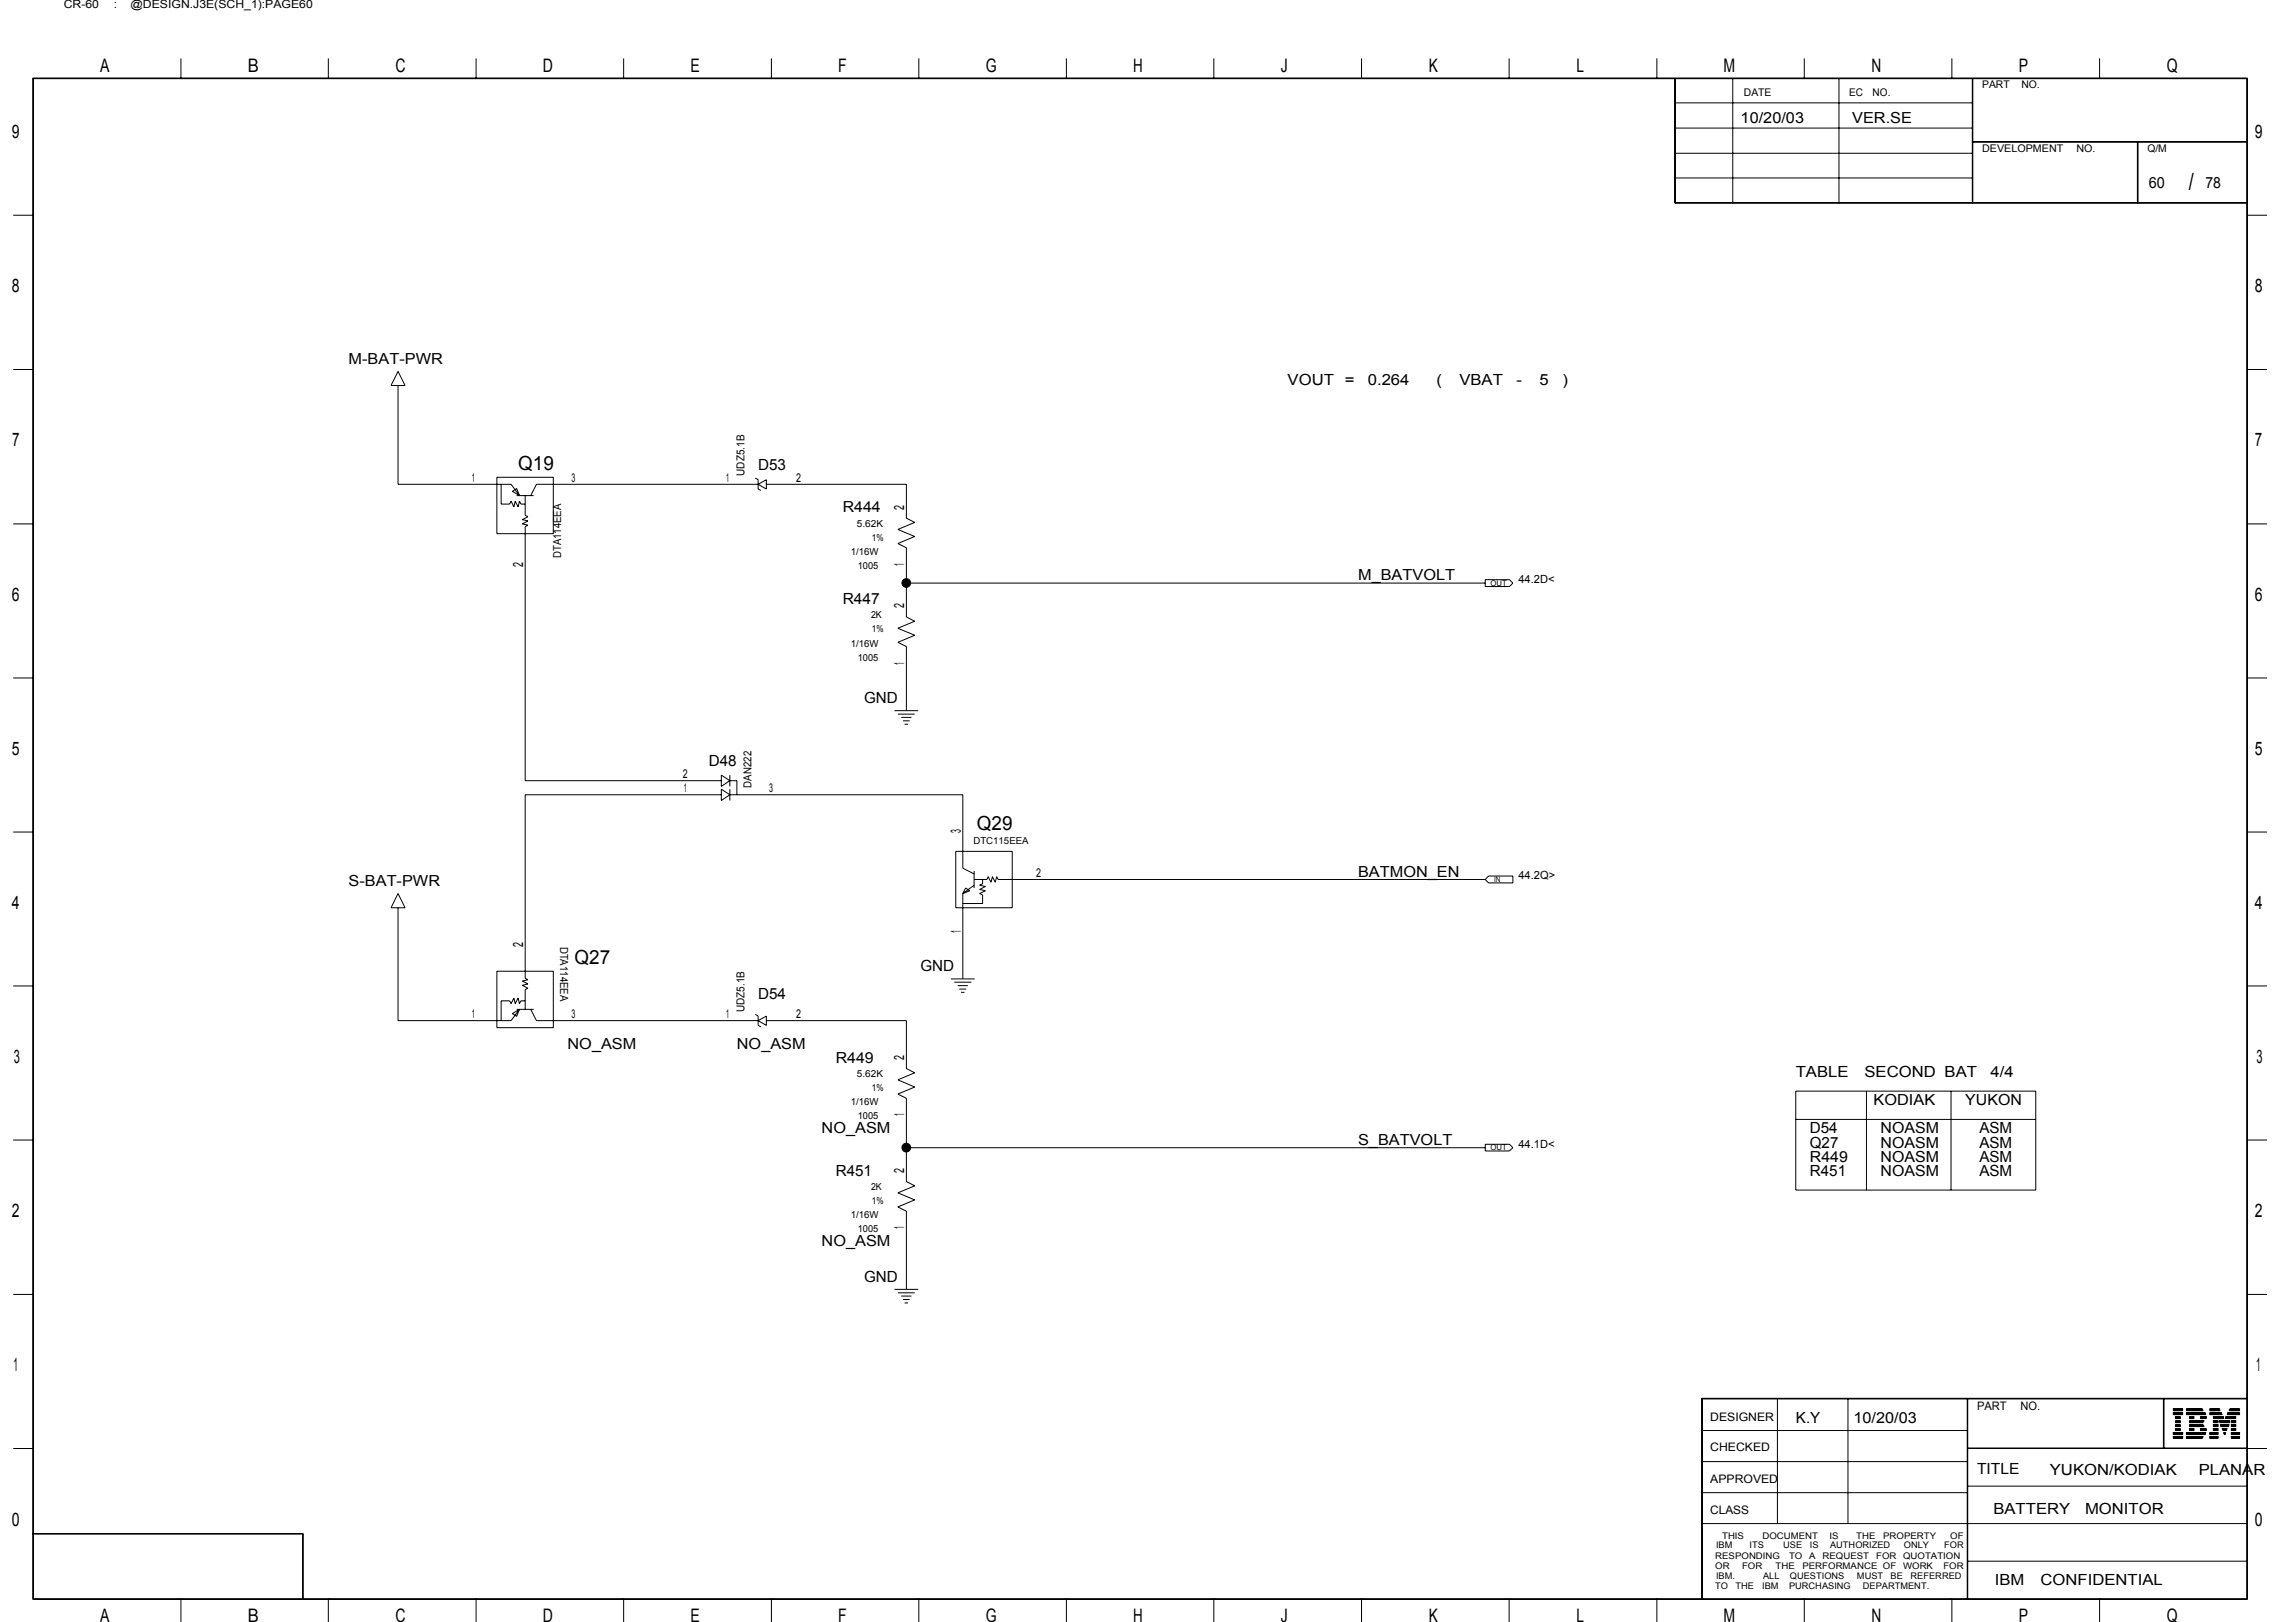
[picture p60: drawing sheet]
<svg xmlns="http://www.w3.org/2000/svg" width="297mm" height="210mm" viewBox="0 0 297 210" stroke-linecap="round" stroke-linejoin="round" font-family="sans-serif">
<defs><g id="words">
<text font-size="3.1" x="283.2" y="24.6">/</text>
<g font-size="2.5">
<text x="67" y="60.8">Q19</text>
<text x="126.4" y="107.4">Q29</text>
<text x="74.3" y="124.8">Q27</text>
</g>
<g font-size="2.4">
<text x="13" y="9.4">A</text>
<text x="32" y="9.4">B</text>
<text x="51.2" y="9.4">C</text>
<text x="70.2" y="9.4">D</text>
<text x="89.3" y="9.4">E</text>
<text x="108.4" y="9.4">F</text>
<text x="127.5" y="9.4">G</text>
<text x="146.6" y="9.4">H</text>
<text x="165.7" y="9.4">J</text>
<text x="184.8" y="9.4">K</text>
<text x="203.9" y="9.4">L</text>
<text x="223" y="9.4">M</text>
<text x="242.1" y="9.4">N</text>
<text x="261.2" y="9.4">P</text>
<text x="280.3" y="9.4">Q</text>
<text x="1.5" y="17.9">9</text>
<text x="291.7" y="17.9">9</text>
<text x="1.5" y="37.8">8</text>
<text x="291.7" y="37.8">8</text>
<text x="1.6" y="57.8">7</text>
<text x="291.7" y="57.8">7</text>
<text x="1.5" y="77.7">6</text>
<text x="291.7" y="77.7">6</text>
<text x="1.5" y="97.7">5</text>
<text x="291.7" y="97.7">5</text>
<text x="1.5" y="117.6">4</text>
<text x="291.7" y="117.6">4</text>
<text x="1.8" y="137.5">3</text>
<text x="291.9" y="137.5">3</text>
<text x="1.5" y="157.5">2</text>
<text x="291.7" y="157.5">2</text>
<text x="1.8" y="177.5">1</text>
<text x="291.9" y="177.5">1</text>
<text x="1.5" y="197.4">0</text>
<text x="291.7" y="197.4">0</text>
<text x="13" y="209.9">A</text>
<text x="32" y="209.9">B</text>
<text x="51.2" y="209.9">C</text>
<text x="70.2" y="209.9">D</text>
<text x="89.3" y="209.9">E</text>
<text x="108.4" y="209.9">F</text>
<text x="127.5" y="209.9">G</text>
<text x="146.6" y="209.9">H</text>
<text x="165.7" y="209.9">J</text>
<text x="184.8" y="209.9">K</text>
<text x="203.9" y="209.9">L</text>
<text x="223" y="209.9">M</text>
<text x="242.1" y="209.9">N</text>
<text x="261.2" y="209.9">P</text>
<text x="280.3" y="209.9">Q</text>
</g>
<g font-size="2">
<text x="225.2" y="15.9">10/20/03</text>
<text x="239.6" y="15.9">VER.SE</text>
<text x="278" y="24.3">60</text>
<text x="285.3" y="24.3">78</text>
<text x="45.1" y="47.1">M-BAT-PWR</text>
<text x="166.6" y="49.9">VOUT</text>
<text x="174" y="49.9">=</text>
<text x="177" y="49.9">0.264</text>
<text x="185.8" y="49.9">(</text>
<text x="188.8" y="49.9">VBAT</text>
<text x="196.2" y="49.9">-</text>
<text x="199.2" y="49.9">5</text>
<text x="202.1" y="49.9">)</text>
<text x="98.1" y="60.8">D53</text>
<text x="109" y="66.3">R444</text>
<text x="175.7" y="75.1">M_BATVOLT</text>
<text x="109" y="78.2">R447</text>
<text x="111.8" y="91">GND</text>
<text x="91.7" y="99.2">D48</text>
<text x="175.7" y="113.4">BATMON_EN</text>
<text x="45.1" y="114.7">S-BAT-PWR</text>
<text x="119.1" y="125.7">GND</text>
<text x="98.1" y="129.3">D54</text>
<text x="73.4" y="135.7">NO_ASM</text>
<text x="95.3" y="135.7">NO_ASM</text>
<text x="108.1" y="137.5">R449</text>
<text x="232.3" y="139.4">TABLE</text>
<text x="241.2" y="139.4">SECOND BAT</text>
<text x="242.4" y="143">KODIAK</text>
<text x="254.3" y="143">YUKON</text>
<text x="257.5" y="139.4">4/4</text>
<text x="106.3" y="146.7">NO_ASM</text>
<text x="175.7" y="148.1">S_BATVOLT</text>
<text x="234.1" y="146.7">D54</text>
<text x="234.1" y="148.5">Q27</text>
<text x="243.3" y="148.5">NOASM</text>
<text x="243.3" y="146.7">NOASM</text>
<text x="256.1" y="146.7">ASM</text>
<text x="256.1" y="148.5">ASM</text>
<text x="108.1" y="152.1">R451</text>
<text x="234.1" y="150.3">R449</text>
<text x="234.1" y="152.1">R451</text>
<text x="243.3" y="152.1">NOASM</text>
<text x="243.3" y="150.3">NOASM</text>
<text x="256.1" y="150.3">ASM</text>
<text x="256.1" y="152.1">ASM</text>
<text x="106.3" y="161.3">NO_ASM</text>
<text x="111.8" y="165.8">GND</text>
<text x="232.3" y="184.1">K.Y</text>
<text x="239.8" y="184.1">10/20/03</text>
<text x="255.8" y="190.8">TITLE</text>
<text x="265.2" y="190.9">YUKON/KODIAK</text>
<text x="284.5" y="190.9">PLANAR</text>
<text x="257.9" y="196">BATTERY</text>
<text x="269.7" y="196">MONITOR</text>
<text x="258.1" y="205.1">IBM</text>
<text x="264" y="205.1">CONFIDENTIAL</text>
</g>
<g font-size="1.8">
<text x="117" y="66" transform="rotate(-90 117 66)">2</text>
<text x="67.7" y="73.3" transform="rotate(-90 67.7 73.3)">2</text>
<text x="117" y="73.2" transform="rotate(-90 117 73.2)">1</text>
<text x="117" y="78.7" transform="rotate(-90 117 78.7)">2</text>
<text x="117" y="86" transform="rotate(-90 117 86)">1</text>
<text x="124.3" y="107.8" transform="rotate(-90 124.3 107.8)">3</text>
<text x="67.7" y="122.6" transform="rotate(-90 67.7 122.6)">2</text>
<text x="124.3" y="120.7" transform="rotate(-90 124.3 120.7)">1</text>
<text x="117" y="137.2" transform="rotate(-90 117 137.2)">2</text>
<text x="117" y="144.4" transform="rotate(-90 117 144.4)">1</text>
<text x="117" y="151.8" transform="rotate(-90 117 151.8)">2</text>
<text x="117" y="159.1" transform="rotate(-90 117 159.1)">1</text>
</g>
<g font-size="1.6">
<text x="61" y="62.3">1</text>
<text x="73.9" y="62.3">3</text>
<text x="93.9" y="62.3">1</text>
<text x="103" y="62.3">2</text>
<text x="88.3" y="100.7">2</text>
<text x="88.5" y="102.5">1</text>
<text x="99.5" y="102.5">3</text>
<text x="134.1" y="113.5">2</text>
<text x="61" y="131.7">1</text>
<text x="73.9" y="131.7">3</text>
<text x="93.9" y="131.7">1</text>
<text x="103" y="131.7">2</text>
</g>
<g font-size="1.5">
<text x="8.3" y="1">CR-60</text>
<text x="14.7" y="1">:</text>
<text x="16.9" y="1">@DESIGN.J3E(SCH_1):PAGE60</text>
<text x="196.4" y="75.5">44.2D&lt;</text>
<text x="196.4" y="113.8">44.2Q&gt;</text>
<text x="196.4" y="148.5">44.1D&lt;</text>
<text x="221.3" y="183.8">DESIGNER</text>
<text x="255.8" y="182.5">PART</text>
<text x="261.4" y="182.5">NO.</text>
<text x="221.3" y="191.9">APPROVED</text>
<text x="221.3" y="187.8">CHECKED</text>
<text x="221.3" y="195.9">CLASS</text>
</g>
<g font-size="1.4">
<text x="256.4" y="11.4">PART</text>
<text x="261.5" y="11.4">NO.</text>
<text x="225.6" y="12.4">DATE</text>
<text x="239.2" y="12.4">EC</text>
<text x="242.3" y="12.4">NO.</text>
<text x="256.4" y="19.7">DEVELOPMENT</text>
<text x="268.6" y="19.7">NO.</text>
<text x="277.8" y="19.7">Q/M</text>
<text x="96.3" y="61.6" transform="rotate(-90 96.3 61.6)">UDZ5.1B</text>
<text x="72.6" y="72.3" transform="rotate(-90 72.6 72.3)">DTA114EEA</text>
<text x="97.2" y="101.9" transform="rotate(-90 97.2 101.9)">DAN222</text>
<text x="72.5" y="122.5" transform="rotate(90 72.5 122.5)">DTA114EEA</text>
<text x="96.3" y="131" transform="rotate(-90 96.3 131)">UDZ5.1B</text>
</g>
<g font-size="1.3">
<text x="110.1" y="71.8">1/16W</text>
<text x="110.9" y="68.2">5.62K</text>
<text x="112.8" y="70">1%</text>
<text x="111" y="73.6">1005</text>
<text x="110.1" y="83.7">1/16W</text>
<text x="112.7" y="80">2K</text>
<text x="112.8" y="81.9">1%</text>
<text x="111" y="85.5">1005</text>
<text x="110.1" y="143">1/16W</text>
<text x="110.9" y="139.4">5.62K</text>
<text x="112.8" y="141.2">1%</text>
<text x="111" y="144.9">1005</text>
<text x="112.7" y="154">2K</text>
<text x="112.8" y="155.8">1%</text>
<text x="110.1" y="157.6">1/16W</text>
<text x="111" y="159.5">1005</text>
</g>
<g font-size="1.2">
<text x="125.9" y="109.2">DTC115EEA</text>
<text x="221.9" y="203">OR</text>
<text x="221.9" y="201.7">RESPONDING</text>
<text x="222" y="200.4">IBM</text>
<text x="222.8" y="199.1">THIS</text>
<text x="225.4" y="203">FOR</text>
<text x="226.4" y="200.4">ITS</text>
<text x="228" y="199.1">DOCUMENT</text>
<text x="229.7" y="203">THE</text>
<text x="230.7" y="200.4">USE</text>
<text x="231.5" y="201.7">TO</text>
<text x="233.2" y="203">PERFORMANCE OF</text>
<text x="234.1" y="201.7">A</text>
<text x="234.2" y="200.4">IS</text>
<text x="235.8" y="201.7">REQUEST</text>
<text x="236.7" y="199.1">IS</text>
<text x="236.8" y="200.4">AUTHORIZED</text>
<text x="240.2" y="199.1">THE</text>
<text x="242.7" y="201.7">FOR</text>
<text x="243.6" y="199.1">PROPERTY</text>
<text x="246.2" y="203">WORK</text>
<text x="246.2" y="201.7">QUOTATION</text>
<text x="246.3" y="200.4">ONLY</text>
<text x="251.4" y="203">FOR</text>
<text x="251.5" y="200.4">FOR</text>
<text x="252.3" y="199.1">OF</text>
<text x="221.9" y="205.6">TO</text>
<text x="222" y="204.3">IBM.</text>
<text x="224.5" y="205.6">THE</text>
<text x="228" y="205.6">IBM</text>
<text x="228.1" y="204.3">ALL</text>
<text x="231.5" y="205.6">PURCHASING</text>
<text x="231.6" y="204.3">QUESTIONS</text>
<text x="240.2" y="204.3">MUST</text>
<text x="241" y="205.6">DEPARTMENT.</text>
<text x="244.6" y="204.3">BE</text>
<text x="247.2" y="204.3">REFERRED</text>
</g>
<g font-size="1">
<text x="192.8" y="75.8">OUT</text>
<text x="193.3" y="114.1">IN</text>
<text x="192.8" y="148.8">OUT</text>
</g>
</g></defs>
<g fill="none" stroke="#000" stroke-width=".13">
<path d="M4.2 10.1h286.6v196.9h-286.6zM4.3 10.2h286.4v196.7h-286.4zM23.4 7.6v2.5M42.5 7.6v2.5M61.6 7.6v2.5M80.7 7.6v2.5M99.8 7.6v2.5M118.9 7.6v2.5M138 7.6v2.5M157 7.6v2.5M176.1 7.6v2.5M195.2 7.6v2.5"/>
<path d="M214.4 7.6v2.5M216.7 10.1v16.2h74.1M216.7 19.8h38.5M216.7 16.6h38.5M216.7 13.3h38.5M216.7 10.1v16.2M224.2 10.1v16.2M233.4 7.6v2.5M237.9 10.1v16.2M252.5 7.6v2.5M255.2 10.1v16.2M255.2 18.4h35.6"/>
<path d="M255.2 18.3h35.6M271.6 7.6v2.5M276.5 18.4v7.9M276.6 18.4v7.9M1.7 27.9h2.5M216.7 26.2h74.1M216.7 23h38.5M290.8 27.9h2.5M1.7 47.8h2.5M51.5 48.1l.9 1.8h-1.8zM51.5 49.9v12.8h14.6l1.1 1.4M290.8 47.8h2.5"/>
<path d="M1.7 67.8h2.5M64.3 61.8h7.3v7.3h-7.3zM64.8 62.7v2.5h1.1l.2-.3 .4 .7 .2-.7 .3 .7 .2-.7 .2 .3h.5M66.3 63.6l.5-.4 .4 .9zM66.8 64.1h2.2M67.9 64.1v2.6l.4 .2-.7 .3 .7 .2-.7 .4 .7 .2-.4 .2v32.8h25.4M97.7 61.9l.4 .2v1.2l.3 .2M98.1 62.7h-28.7l-.7 1.4M98.1 62.7l1-.6v1.2zM99.1 62.7h18.2v4.4l1 .5-2.1 .9 2.1 .9-2.1 .9 1.1 .6v8.9l1 .6-2.1 .9 2.1 .9-2.1 .9 1.1 .6v8.2M117.3 75.5h74.8M192.1 75h3.2l.4 .5-.4 .4h-3.2z"/>
<path d="M290.8 67.8h2.5M1.7 87.7h2.5M115.7 92h3.1M116.2 92.4h2.1M116.6 92.8h1.3M116.8 93.3h.9M117 93.7h.5M290.8 87.7h2.5M1.7 107.7h2.5M51.5 115.6l.9 1.9h-1.8zM51.5 117.5v14.6h14.6l1.1-1.5M93.3 102.8h-25.4v23.8l.4 .2-.7 .2 .7 .3-.7 .2 .7 .4-.4 .2v2.5"/>
<path d="M93.3 100.3l1.1 .7-1.1 .8zM93.3 102.1l1.1 .7-1.1 .8zM94.4 102.8h30.2v9.6l1.4 .7M94.4 101h.9v1.8M94.4 100.3v1.5M94.4 102.1v1.5M123.7 110.2h7.3v7.3h-7.3zM124.6 115.6v11M124.9 114.9l.6 .4-.9 .3zM126 112.7v2.2M126 113.8h1.7l.1-.3 .4 .7 .2-.7 .4 .7 .1-.7 .2 .3h63M126 114.6l-1.4 1"/>
<path d="M127.1 113.8v.6l-.4 .2 .8 .1-.8 .4 .8 .2-.8 .3 .4 .2v1.1h-2.5M192.6 113.4h3.1v.9h-3.1l-.5-.5zM290.8 107.7h2.5M1.7 127.6h2.5M64.3 125.7h7.3v7.3h-7.3zM66.3 131.2l.9-.6-.4 .9zM66.8 130.6h2.2M67.9 129.5h-.5l-.2 .4-.2-.7-.3 .7-.2-.7-.4 .7-.2-.4h-1.1v2.6M68.7 130.6l.7 1.5h28.7M97.7 131.3l.4 .2v1.2l.3 .2M98.1 132.1l1-.6v1.2zM99.1 132.1h18.2v6.2l1 .5-2.1 .9 2.1 1-2.1 .9 1.1 .5v10.8l1 .6-2.1 .9 2.1 .9-2.1 .9 1.1 .5v10.1"/>
<path d="M123 126.7h3.1M123.5 127.1h2.2M123.9 127.6h1.3M124.1 128h.9M124.3 128.4h.5M290.8 127.6h2.5M1.7 147.5h2.5M117.3 148.5h74.8M192.1 148.1h3.2l.4 .4-.4 .4h-3.2zM232.3 141.2h31.1v12.8h-31.1zM232.3 144.9h31.1M241.5 141.2v12.8"/>
<path d="M252.4 141.2v12.8M290.8 147.5h2.5M1.7 167.5h2.5M115.7 166.9h3.1M116.2 167.3h2.1M116.6 167.7h1.3M116.8 168.2h.9M117 168.6h.5M290.8 167.5h2.5M1.7 187.5h2.5M4.2 198.5h35v8.4M4.2 198.5h35"/>
<path d="M39.2 198.5v8.4M220.2 185.1h34.3M220.2 181h70.6M220.2 197.2h70.6M220.2 193.2h34.3M220.2 189.1h34.3M220.2 181v25.9M230 181v16.2M239.1 181v16.2M254.5 181v25.9M254.5 192.3h36.3M254.5 187.4h36.3"/>
<path d="M254.5 187.5h38.8M254.6 181v25.9M279.9 181v6.5M280 181v6.5M281.1 182.3l1.3 .1zM281.1 182.4l1.3 .1zM281.1 182.5l1.3 .1zM281.1 182.8l1.3 .1zM281.1 182.9l1.3 .1zM281.1 183l1.3 .1zM281.1 185.4h1.3zM281.1 185.5h1.3v.1h-1.3z"/>
<path d="M281.1 185.9h1.3v.1h-1.3zM281.1 186.1h.1M281.1 185.6h1.3M281.1 186.1h1.3M281.1 186h1.3M281.4 183.3l.7 .1zM281.4 183.5h.7zM281.4 183.6h.7zM281.4 183.9h.7zM281.4 184.1h.7zM281.4 184.4h.7zM281.4 184.5h.7z"/>
<path d="M281.4 184.6h.7zM281.4 184.9h.7zM281.4 185h.7zM281.4 185.1h.7zM281.4 184h.1M281.4 184h.7M282.1 184h.1M282.4 186.1h.1M282.8 182.3l2.1 .1zM282.8 182.4l2.2 .1zM282.8 182.5l2.2 .1zM282.8 182.8l2.5 .1z"/>
<path d="M282.8 182.9l2.5 .1zM282.8 183l2.6 .1zM282.8 185.4h2.6zM282.8 185.6h2.5v-.1h-2.5v.1h2.5h-2.5M282.8 186h2.2v-.1h-2.2v.1h2.2h-2.2M282.8 186.1h.1M282.8 186.1h2.1M283.2 184.1h1.8zM283.2 184.4h1.8zM283.2 183.9h2zM283.2 184.6h2zM283.2 183.3l.7 .1z"/>
<path d="M283.2 183.5h.7zM283.2 183.6h.7zM283.2 184h.1M283.2 184.5h1.9zM283.2 184.9h.7zM283.2 185h.7zM283.2 185.1h.7zM283.2 184h1.9M284.7 183.3l.8 .1zM284.7 183.5h.8zM284.7 185h.8zM284.7 185.1h.8z"/>
<path d="M284.7 183.6h.7zM284.7 184.9h.7zM284.9 186.1h.1M285.1 184h.1M285.9 185.4h1.1zM285.9 185.5h1.1v.1h-1.1zM285.9 185.9h1.1v.1h-1.1zM285.9 182.3l1.3 .1zM285.9 182.4l1.3 .1zM285.9 182.5l1.3 .1zM285.9 182.8l1.5 .1zM285.9 182.9l1.5 .1z"/>
<path d="M285.9 183l1.6 .1zM285.9 186.1h.1M285.9 185.6h1.1M285.9 186.1h1.1M285.9 186h1.1M286.3 183.9h.7zM286.3 184.1h.7zM286.3 184.4h.7zM286.3 184.5h.7zM286.3 184.6h.7zM286.3 184.9h.7zM286.3 185h.7z"/>
<path d="M286.3 185.1h.7zM286.3 183.6h1.4zM286.3 183.5h1.4zM286.3 183.3l1.4 .1zM286.3 184h.1M286.3 184h.7M287 184h.1M287 186.1h.1M287.1 183.9h1.4zM287.1 184h.1M287.1 184h1.4M287.2 184.1h1.3z"/>
<path d="M287.2 184.4h1.2zM287.3 184.5h1zM287.3 184.6h1zM287.5 184.9h.6zM287.5 185h.6zM287.6 185.1h.5zM287.7 185.4h.2zM287.7 185.5h.2v.1h-.2zM287.7 185.6h.2zM287.9 183.6h1.4zM287.9 183.3l1.4 .1zM287.9 183.5h1.4z"/>
<path d="M288.1 183l1.6 .1zM288.2 182.8l1.5 .1zM288.2 182.9l1.5 .1zM288.4 182.4l1.3 .1zM288.4 182.5l1.3 .1zM288.5 182.3l1.2 .1zM288.5 184h.1M288.6 185.4h1.1zM288.6 185.5h1.1v.1h-1.1zM288.6 185.9h1.1v.1h-1.1zM288.6 183.9h.7zM288.6 184h.1"/>
<path d="M288.6 184.1h.7zM288.6 184.4h.7zM288.6 184.5h.7zM288.6 184.6h.7zM288.6 184.9h.7zM288.6 185h.7zM288.6 185.1h.7zM288.6 186.1h.1M288.6 185.6h1.1M288.6 186.1h1.1M288.6 186h1.1M288.6 184h.7"/>
<path d="M289.3 184h.1M289.7 186.1h.1M290.8 181h-70.6v25.9M23.4 206.9v3M42.5 206.9v3M61.6 206.9v3M80.7 206.9v3M99.8 206.9v3M118.9 206.9v3M138 206.9v3M157 206.9v3M176.1 206.9v3"/>
<path d="M195.2 206.9v3M214.4 206.9v3M233.4 206.9v3M252.5 206.9v3M254.5 202h36.3M271.6 206.9v3"/>
</g>
<g fill="#000" stroke="#000" stroke-width=".13">
<circle cx="117.2" cy="75.4" r=".57"/>
<circle cx="117.2" cy="148.5" r=".57"/>
</g>
<use href="#words"/>
</svg>
